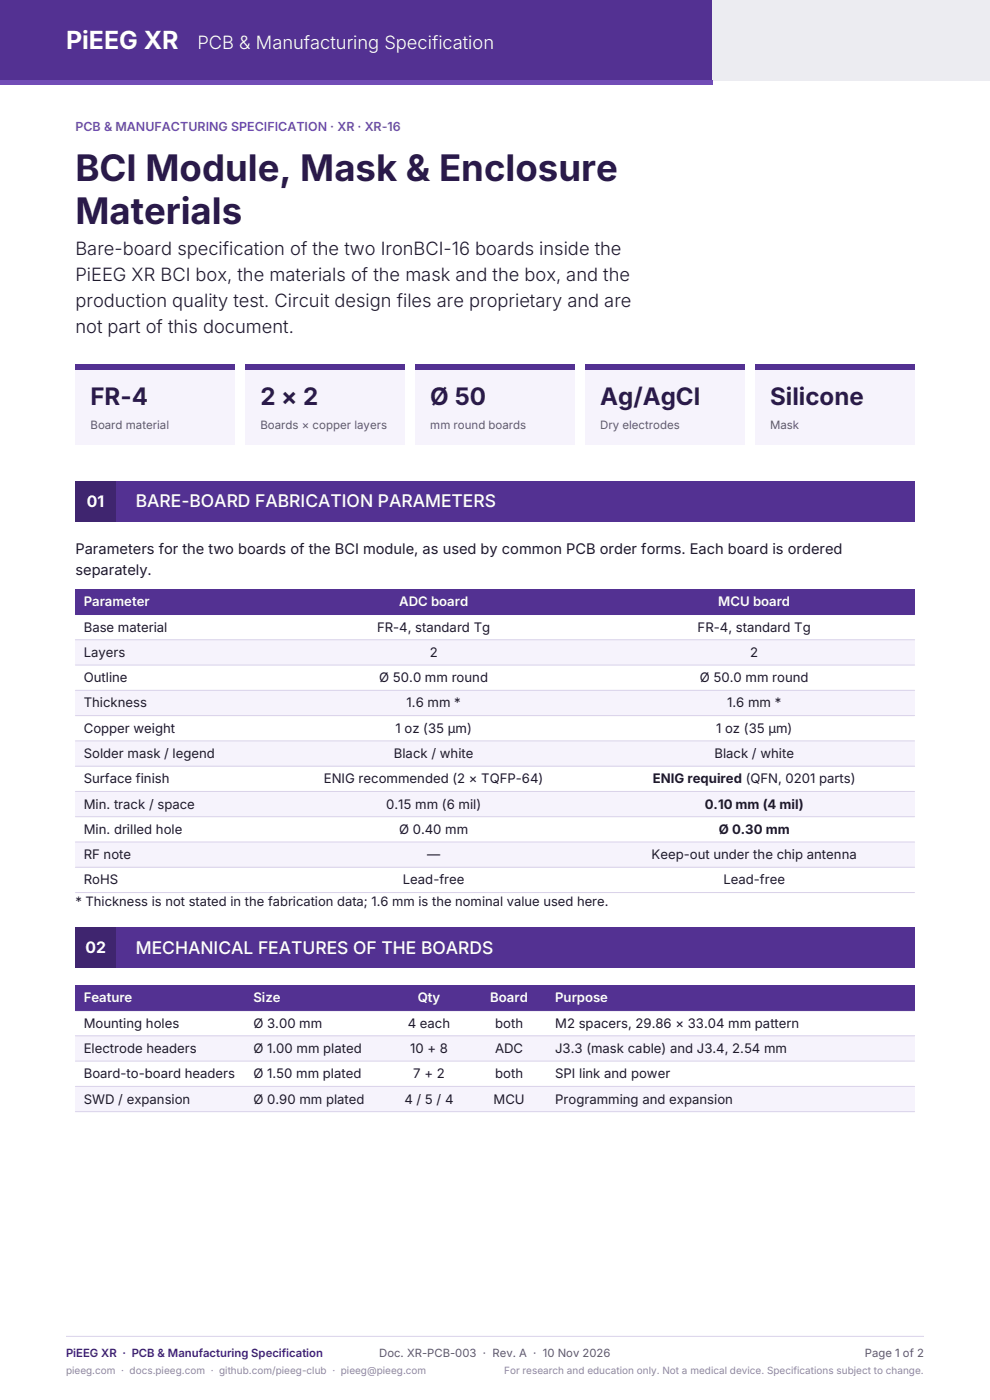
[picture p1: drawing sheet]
<svg xmlns="http://www.w3.org/2000/svg" width="210mm" height="297mm" viewBox="0 0 210 297" stroke-linecap="round" stroke-linejoin="round" font-family="sans-serif">
<defs><g id="words">
<g font-size="7.8" fill="#2a1a4a">
<text x="16" y="38.3">BCI Module, Mask &amp; Enclosure</text>
<text x="16" y="47.5">Materials</text>
</g>
<text font-size="5.3" fill="#fff" x="14" y="10.4">PiEEG XR</text>
<g font-size="5.1" fill="#2a1a4a">
<text x="19.2" y="85.8">FR-4</text>
<text x="55.2" y="85.8">2 × 2</text>
<text x="91.3" y="85.8">Ø 50</text>
<text x="127.3" y="85.8">Ag/AgCl</text>
<text x="163.4" y="85.8">Silicone</text>
</g>
<text font-size="3.9" fill="#fff" x="41.9" y="10.4">PCB &amp; Manufacturing Specification</text>
<g font-size="3.9" fill="#1f1b2b">
<text x="16" y="54.2">Bare-board specification of the two IronBCI-16 boards inside the</text>
<text x="16" y="59.7">PiEEG XR BCI box, the materials of the mask and the box, and the</text>
<text x="16" y="65.1">production quality test. Circuit design files are proprietary and are</text>
<text x="16" y="70.6">not part of this document.</text>
</g>
<g font-size="3.7" fill="#fff">
<text x="28.8" y="107.6">BARE-BOARD FABRICATION PARAMETERS</text>
<text x="28.8" y="202.3">MECHANICAL FEATURES OF THE BOARDS</text>
</g>
<g font-size="3.4" fill="#fff">
<text x="18.4" y="107.5">01</text>
<text x="18.1" y="202.2">02</text>
</g>
<g font-size="3.1" fill="#1f1b2b">
<text x="16" y="117.5">Parameters for the two boards of the BCI module, as used by common PCB order forms. Each board is ordered</text>
<text x="16" y="121.9">separately.</text>
</g>
<g font-size="2.8" fill="#fff">
<text x="17.8" y="128.6">Parameter</text>
<text x="84.7" y="128.6">ADC board</text>
<text x="152.4" y="128.6">MCU board</text>
<text x="17.8" y="212.7">Feature</text>
<text x="53.8" y="212.7">Size</text>
<text x="88.6" y="212.7">Qty</text>
<text x="104" y="212.7">Board</text>
<text x="117.8" y="212.7">Purpose</text>
</g>
<g font-size="2.8" fill="#1f1b2b">
<text x="17.8" y="134">Base material</text>
<text x="80" y="134">FR-4, standard Tg</text>
<text x="148" y="134">FR-4, standard Tg</text>
<text x="17.8" y="139.4">Layers</text>
<text x="91.2" y="139.4">2</text>
<text x="159.2" y="139.4">2</text>
<text x="17.8" y="144.7">Outline</text>
<text x="80.5" y="144.7">Ø 50.0 mm round</text>
<text x="148.5" y="144.7">Ø 50.0 mm round</text>
<text x="17.8" y="150.1">Thickness</text>
<text x="17.8" y="155.4">Copper weight</text>
<text x="83.9" y="155.4">1 oz (35 µm)</text>
<text x="86.2" y="150.1">1.6 mm *</text>
<text x="151.9" y="155.4">1 oz (35 µm)</text>
<text x="154.2" y="150.1">1.6 mm *</text>
<text x="17.8" y="160.8">Solder mask / legend</text>
<text x="83.6" y="160.8">Black / white</text>
<text x="151.6" y="160.8">Black / white</text>
<text x="17.8" y="166.2">Surface finish</text>
<text x="68.7" y="166.2">ENIG recommended (2 × TQFP-64)</text>
<text x="138.5" y="166.2">ENIG required (QFN, 0201 parts)</text>
<text x="17.8" y="171.5">Min. track / space</text>
<text x="81.9" y="171.5">0.15 mm (6 mil)</text>
<text x="149.5" y="171.5">0.10 mm (4 mil)</text>
<text x="17.8" y="176.9">Min. drilled hole</text>
<text x="84.6" y="176.9">Ø 0.40 mm</text>
<text x="152.5" y="176.9">Ø 0.30 mm</text>
<text x="17.8" y="182.3">RF note</text>
<text x="90.6" y="182.3">—</text>
<text x="138.2" y="182.3">Keep-out under the chip antenna</text>
<text x="17.8" y="187.6">RoHS</text>
<text x="85.5" y="187.6">Lead-free</text>
<text x="153.5" y="187.6">Lead-free</text>
<text x="16" y="192.1">* Thickness is not stated in the fabrication data; 1.6 mm is the nominal value used here.</text>
<text x="17.8" y="218">Mounting holes</text>
<text x="53.8" y="218">Ø 3.00 mm</text>
<text x="86.5" y="218">4 each</text>
<text x="105" y="218">both</text>
<text x="117.8" y="218">M2 spacers, 29.86 × 33.04 mm pattern</text>
<text x="17.8" y="223.4">Electrode headers</text>
<text x="53.8" y="223.4">Ø 1.00 mm plated</text>
<text x="87" y="223.4">10 + 8</text>
<text x="105" y="223.4">ADC</text>
<text x="117.8" y="223.4">J3.3 (mask cable) and J3.4, 2.54 mm</text>
<text x="17.8" y="228.7">Board-to-board headers</text>
<text x="53.8" y="228.7">Ø 1.50 mm plated</text>
<text x="87.7" y="228.7">7 + 2</text>
<text x="105" y="228.7">both</text>
<text x="117.8" y="228.7">SPI link and power</text>
<text x="17.8" y="234.1">SWD / expansion</text>
<text x="53.8" y="234.1">Ø 0.90 mm plated</text>
<text x="85.8" y="234.1">4 / 5 / 4</text>
<text x="104.7" y="234.1">MCU</text>
<text x="117.8" y="234.1">Programming and expansion</text>
</g>
<text font-size="2.6" fill="#714cb6" x="16" y="27.7">PCB &amp; MANUFACTURING SPECIFICATION · XR · XR-16</text>
<g font-size="2.4" fill="#5d5870">
<text x="19.2" y="91">Board material</text>
<text x="55.2" y="91">Boards × copper layers</text>
<text x="91.3" y="91">mm round boards</text>
<text x="127.3" y="91">Dry electrodes</text>
<text x="163.4" y="91">Mask</text>
<text x="80.4" y="287.8">Doc. XR-PCB-003 · Rev. A · 10 Nov 2026</text>
<text x="183.5" y="287.8">Page 1 of 2</text>
</g>
<text font-size="2.4" fill="#3f256f" x="14" y="287.8">PiEEG XR · PCB &amp; Manufacturing Specification</text>
<g font-size="2.1" fill="#8c87a0">
<text x="14" y="291.4">pieeg.com · docs.pieeg.com · github.com/pieeg-club · pieeg@pieeg.com</text>
<text x="106.9" y="291.4">For research and education only. Not a medical device. Specifications subject to change.</text>
</g>
</g></defs>
<path d="M0 0h151.2v17h-151.2z" fill-rule="evenodd" fill="#533192"/>
<path d="M151.2 0h58.8v17h-58.8z" fill-rule="evenodd" fill="#ececf1"/>
<path d="M0 17h151.2v.9h-151.2z" fill-rule="evenodd" fill="#714cb6"/>
<path d="M14 283.5h182" fill="none" stroke="#d9d2ea" stroke-width=".21"/>
<path d="M16 77.2h33.8v17h-33.8z" fill-rule="evenodd" fill="#f6f3fc"/>
<path d="M16 77.2h33.8v1.1h-33.8z" fill-rule="evenodd" fill="#533192"/>
<path d="M52 77.2h33.9v17h-33.9z" fill-rule="evenodd" fill="#f6f3fc"/>
<path d="M52 77.2h33.9v1.1h-33.9z" fill-rule="evenodd" fill="#533192"/>
<path d="M88.1 77.2h33.8v17h-33.8z" fill-rule="evenodd" fill="#f6f3fc"/>
<path d="M88.1 77.2h33.8v1.1h-33.8z" fill-rule="evenodd" fill="#533192"/>
<path d="M124.1 77.2h33.9v17h-33.9z" fill-rule="evenodd" fill="#f6f3fc"/>
<path d="M124.1 77.2h33.9v1.1h-33.9z" fill-rule="evenodd" fill="#533192"/>
<path d="M160.2 77.2h33.8v17h-33.8z" fill-rule="evenodd" fill="#f6f3fc"/>
<path d="M160.2 77.2h33.8v1.1h-33.8z" fill-rule="evenodd" fill="#533192"/>
<path d="M16 102h8.6v8.6h-8.6z" fill-rule="evenodd" fill="#3f256f"/>
<g fill="#533192">
<path d="M24.6 102h169.4v8.6h-169.4z" fill-rule="evenodd"/>
<path d="M16 125h178v5.4h-178z" fill-rule="evenodd"/>
</g>
<g fill="#f6f3fc">
<path d="M16 135.7h178v5.4h-178z" fill-rule="evenodd"/>
<path d="M16 146.5h178v5.3h-178z" fill-rule="evenodd"/>
<path d="M16 157.2h178v5.3h-178z" fill-rule="evenodd"/>
<path d="M16 167.9h178v5.4h-178z" fill-rule="evenodd"/>
<path d="M16 178.6h178v5.4h-178z" fill-rule="evenodd"/>
</g>
<path d="M16 130.4h178M16 135.7h178M16 141.1h178M16 146.5h178M16 151.8h178M16 157.2h178M16 162.5h178M16 167.9h178M16 173.3h178M16 178.6h178M16 184h178M16 189.3h178" fill="none" stroke="#d9d2ea" stroke-width=".21"/>
<path d="M16 130.4h178" fill="none" stroke="#533192" stroke-width=".21"/>
<path d="M16 196.7h8.6v8.6h-8.6z" fill-rule="evenodd" fill="#3f256f"/>
<g fill="#533192">
<path d="M24.6 196.7h169.4v8.6h-169.4z" fill-rule="evenodd"/>
<path d="M16 209h178v5.4h-178z" fill-rule="evenodd"/>
</g>
<g fill="#f6f3fc">
<path d="M16 219.7h178v5.4h-178z" fill-rule="evenodd"/>
<path d="M16 230.5h178v5.3h-178z" fill-rule="evenodd"/>
</g>
<path d="M16 214.4h178M16 219.7h178M16 225.1h178M16 230.5h178M16 235.8h178" fill="none" stroke="#d9d2ea" stroke-width=".21"/>
<path d="M16 214.4h178" fill="none" stroke="#533192" stroke-width=".21"/>
<use href="#words"/>
</svg>
